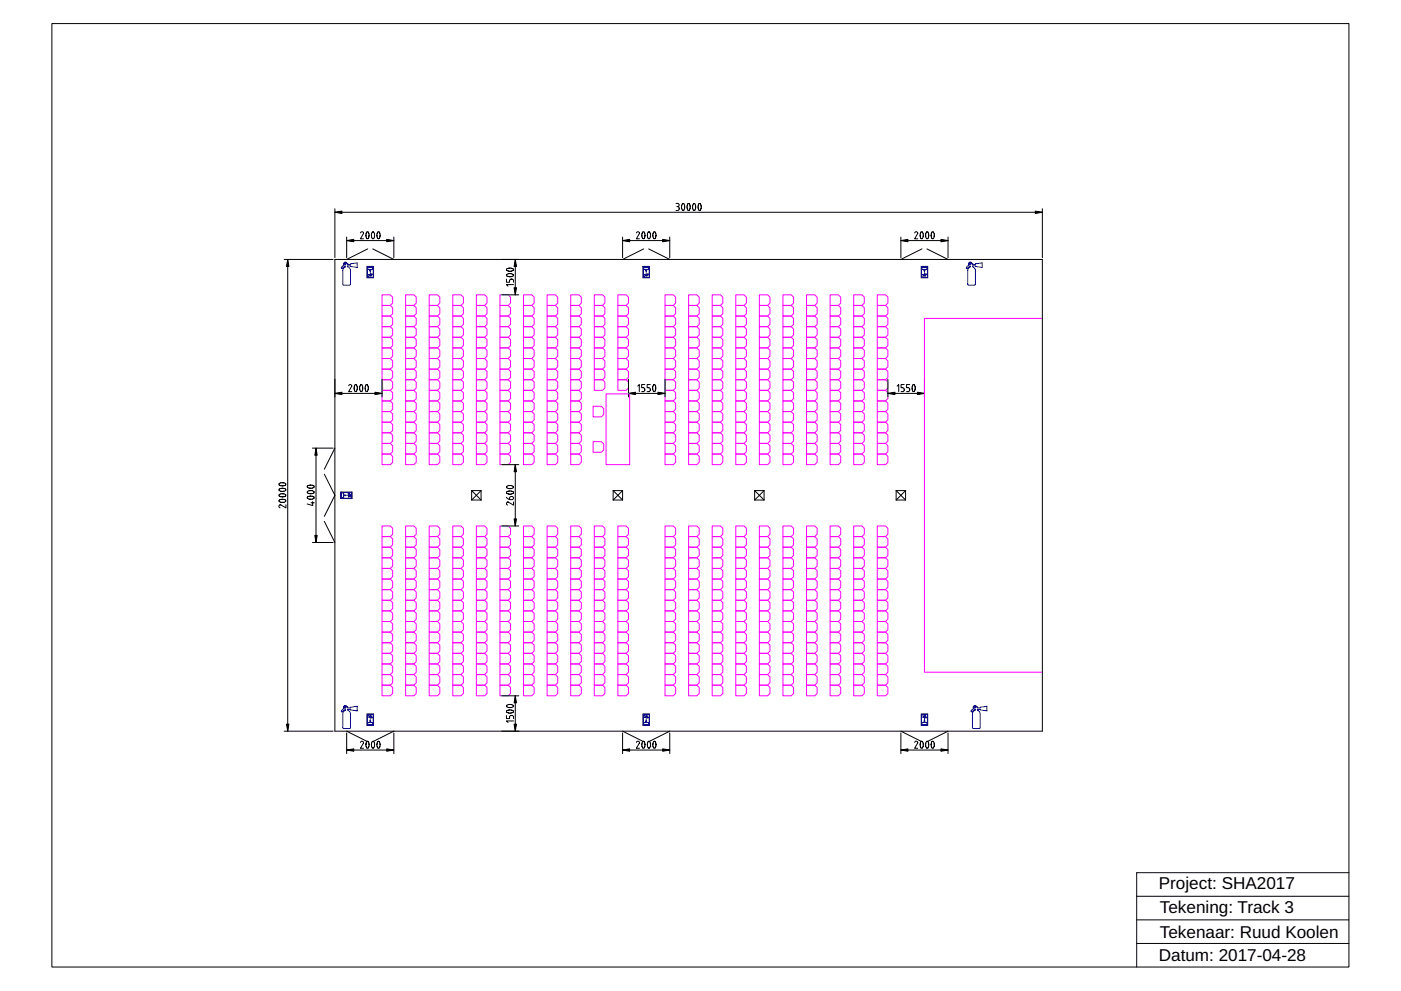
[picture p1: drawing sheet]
<svg xmlns="http://www.w3.org/2000/svg" width="594mm" height="420mm" viewBox="0 0 594 420" stroke-linecap="round" stroke-linejoin="round" font-family="sans-serif">
<defs><g id="words">
<g font-size="7.3">
<text x="491.4" y="376.9">Project: SHA2017</text>
<text x="491.8" y="386.9">Tekening: Track 3</text>
<text x="491.8" y="397.6">Tekenaar: Ruud Koolen</text>
<text x="491.4" y="407.5">Datum: 2017-04-28</text>
</g>
</g></defs>
<g fill="none" stroke="#f0f" stroke-width=".42">
<path d="M162 138.5h3.5l1 1v2.5l-1 1h-3.5zM162 125h3.5l1 1v2.5l-1 1h-3.5zM162 129.5h3.5l1 1v2.5l-1 1h-3.5zM162 134h3.5l1 1v2.5l-1 1h-3.5zM172 138.5h3.5l1 1v2.5l-1 1h-3.5zM172 125h3.5l1 1v2.5l-1 1h-3.5zM172 129.5h3.5l1 1v2.5l-1 1h-3.5zM172 134h3.5l1 1v2.5l-1 1h-3.5zM182 138.5h3.5l1 1v2.5l-1 1h-3.5zM182 134h3.5l1 1v2.5l-1 1h-3.5zM182 125h3.5l1 1v2.5l-1 1h-3.5zM182 129.5h3.5l1 1v2.5l-1 1h-3.5z"/>
<path d="M192 138.5h3.5l1 1v2.5l-1 1h-3.5zM192 134h3.5l1 1v2.5l-1 1h-3.5zM192 125h3.5l1 1v2.5l-1 1h-3.5zM192 129.5h3.5l1 1v2.5l-1 1h-3.5zM202 138.5h3.5l1 1v2.5l-1 1h-3.5zM202 134h3.5l1 1v2.5l-1 1h-3.5zM202 125h3.5l1 1v2.5l-1 1h-3.5zM202 129.5h3.5l1 1v2.5l-1 1h-3.5zM212 138.5h3.5l1 1v2.5l-1 1h-3.5zM212 134h3.5l1 1v2.5l-1 1h-3.5zM212 125h3.5l1 1v2.5l-1 1h-3.5zM212 129.5h3.5l1 1v2.5l-1 1h-3.5z"/>
<path d="M222 138.5h3.5l1 1v2.5l-1 1h-3.5zM222 134h3.5l1 1v2.5l-1 1h-3.5zM222 125h3.5l1 1v2.5l-1 1h-3.5zM222 129.5h3.5l1 1v2.5l-1 1h-3.5zM232 138.5h3.5l1 1v2.5l-1 1h-3.5zM232 134h3.5l1 1v2.5l-1 1h-3.5zM232 125h3.5l1 1v2.5l-1 1h-3.5zM232 129.5h3.5l1 1v2.5l-1 1h-3.5zM242 138.5h3.5l1 1v2.5l-1 1h-3.5zM242 134h3.5l1 1v2.5l-1 1h-3.5zM242 125h3.5l1 1v2.5l-1 1h-3.5zM242 129.5h3.5l1 1v2.5l-1 1h-3.5z"/>
<path d="M252 138.5h3.5l1 1v2.5l-1 1h-3.5zM252 134h3.5l1 1v2.5l-1 1h-3.5zM252 125h3.5l1 1v2.5l-1 1h-3.5zM252 129.5h3.5l1 1v2.5l-1 1h-3.5zM262 138.5h3.5l1 1v2.5l-1 1h-3.5zM262 134h3.5l1 1v2.5l-1 1h-3.5zM262 125h3.5l1 1v2.5l-1 1h-3.5zM262 129.5h3.5l1 1v2.5l-1 1h-3.5zM282 138.5h3.5l1 1v2.5l-1 1h-3.5zM282 134h3.5l1 1v2.5l-1 1h-3.5zM282 125h3.5l1 1v2.5l-1 1h-3.5zM282 129.5h3.5l1 1v2.5l-1 1h-3.5z"/>
<path d="M292 138.5h3.5l1 1v2.5l-1 1h-3.5zM292 125h3.5l1 1v2.5l-1 1h-3.5zM292 129.5h3.5l1 1v2.5l-1 1h-3.5zM292 134h3.5l1 1v2.5l-1 1h-3.5zM302 138.5h3.5l1 1v2.5l-1 1h-3.5zM302 125h3.5l1 1v2.5l-1 1h-3.5zM302 129.5h3.5l1 1v2.5l-1 1h-3.5zM302 134h3.5l1 1v2.5l-1 1h-3.5zM312 138.5h3.5l1 1v2.5l-1 1h-3.5zM312 125h3.5l1 1v2.5l-1 1h-3.5zM312 129.5h3.5l1 1v2.5l-1 1h-3.5zM312 134h3.5l1 1v2.5l-1 1h-3.5z"/>
<path d="M322 138.5h3.5l1 1v2.5l-1 1h-3.5zM322 125h3.5l1 1v2.5l-1 1h-3.5zM322 129.5h3.5l1 1v2.5l-1 1h-3.5zM322 134h3.5l1 1v2.5l-1 1h-3.5zM332 138.5h3.5l1 1v2.5l-1 1h-3.5zM332 125h3.5l1 1v2.5l-1 1h-3.5zM332 129.5h3.5l1 1v2.5l-1 1h-3.5zM332 134h3.5l1 1v2.5l-1 1h-3.5zM342 138.5h3.5l1 1v2.5l-1 1h-3.5zM342 125h3.5l1 1v2.5l-1 1h-3.5zM342 129.5h3.5l1 1v2.5l-1 1h-3.5zM342 134h3.5l1 1v2.5l-1 1h-3.5z"/>
<path d="M352 138.5h3.5l1 1v2.5l-1 1h-3.5zM352 125h3.5l1 1v2.5l-1 1h-3.5zM352 129.5h3.5l1 1v2.5l-1 1h-3.5zM352 134h3.5l1 1v2.5l-1 1h-3.5zM362 138.5h3.5l1 1v2.5l-1 1h-3.5zM362 125h3.5l1 1v2.5l-1 1h-3.5zM362 129.5h3.5l1 1v2.5l-1 1h-3.5zM362 134h3.5l1 1v2.5l-1 1h-3.5zM372 138.5h3.5l1 1v2.5l-1 1h-3.5zM372 125h3.5l1 1v2.5l-1 1h-3.5zM372 129.5h3.5l1 1v2.5l-1 1h-3.5zM372 134h3.5l1 1v2.5l-1 1h-3.5z"/>
<path d="M442 135h-50v150h50M162 156.5h3.5l1 1v2.5l-1 1h-3.5zM162 152h3.5l1 1v2.5l-1 1h-3.5zM162 147.5h3.5l1 1v2.5l-1 1h-3.5zM162 143h3.5l1 1v2.5l-1 1h-3.5zM172 156.5h3.5l1 1v2.5l-1 1h-3.5zM172 152h3.5l1 1v2.5l-1 1h-3.5zM172 147.5h3.5l1 1v2.5l-1 1h-3.5zM172 143h3.5l1 1v2.5l-1 1h-3.5zM182 156.5h3.5l1 1v2.5l-1 1h-3.5zM182 152h3.5l1 1v2.5l-1 1h-3.5zM182 147.5h3.5l1 1v2.5l-1 1h-3.5z"/>
<path d="M182 143h3.5l1 1v2.5l-1 1h-3.5zM192 156.5h3.5l1 1v2.5l-1 1h-3.5zM192 152h3.5l1 1v2.5l-1 1h-3.5zM192 147.5h3.5l1 1v2.5l-1 1h-3.5zM192 143h3.5l1 1v2.5l-1 1h-3.5zM202 156.5h3.5l1 1v2.5l-1 1h-3.5zM202 152h3.5l1 1v2.5l-1 1h-3.5zM202 147.5h3.5l1 1v2.5l-1 1h-3.5zM202 143h3.5l1 1v2.5l-1 1h-3.5zM212 156.5h3.5l1 1v2.5l-1 1h-3.5zM212 152h3.5l1 1v2.5l-1 1h-3.5zM212 147.5h3.5l1 1v2.5l-1 1h-3.5z"/>
<path d="M212 143h3.5l1 1v2.5l-1 1h-3.5zM222 156.5h3.5l1 1v2.5l-1 1h-3.5zM222 152h3.5l1 1v2.5l-1 1h-3.5zM222 147.5h3.5l1 1v2.5l-1 1h-3.5zM222 143h3.5l1 1v2.5l-1 1h-3.5zM232 156.5h3.5l1 1v2.5l-1 1h-3.5zM232 152h3.5l1 1v2.5l-1 1h-3.5zM232 147.5h3.5l1 1v2.5l-1 1h-3.5zM232 143h3.5l1 1v2.5l-1 1h-3.5zM242 156.5h3.5l1 1v2.5l-1 1h-3.5zM242 152h3.5l1 1v2.5l-1 1h-3.5zM242 147.5h3.5l1 1v2.5l-1 1h-3.5z"/>
<path d="M242 143h3.5l1 1v2.5l-1 1h-3.5zM252 156.5h3.5l1 1v2.5l-1 1h-3.5zM252 152h3.5l1 1v2.5l-1 1h-3.5zM252 147.5h3.5l1 1v2.5l-1 1h-3.5zM252 143h3.5l1 1v2.5l-1 1h-3.5zM262 156.5h3.5l1 1v2.5l-1 1h-3.5zM262 152h3.5l1 1v2.5l-1 1h-3.5zM262 147.5h3.5l1 1v2.5l-1 1h-3.5zM262 143h3.5l1 1v2.5l-1 1h-3.5zM282 156.5h3.5l1 1v2.5l-1 1h-3.5zM282 152h3.5l1 1v2.5l-1 1h-3.5zM282 147.5h3.5l1 1v2.5l-1 1h-3.5z"/>
<path d="M282 143h3.5l1 1v2.5l-1 1h-3.5zM292 156.5h3.5l1 1v2.5l-1 1h-3.5zM292 152h3.5l1 1v2.5l-1 1h-3.5zM292 147.5h3.5l1 1v2.5l-1 1h-3.5zM292 143h3.5l1 1v2.5l-1 1h-3.5zM302 156.5h3.5l1 1v2.5l-1 1h-3.5zM302 152h3.5l1 1v2.5l-1 1h-3.5zM302 147.5h3.5l1 1v2.5l-1 1h-3.5zM302 143h3.5l1 1v2.5l-1 1h-3.5zM312 156.5h3.5l1 1v2.5l-1 1h-3.5zM312 152h3.5l1 1v2.5l-1 1h-3.5zM312 147.5h3.5l1 1v2.5l-1 1h-3.5z"/>
<path d="M312 143h3.5l1 1v2.5l-1 1h-3.5zM322 156.5h3.5l1 1v2.5l-1 1h-3.5zM322 152h3.5l1 1v2.5l-1 1h-3.5zM322 147.5h3.5l1 1v2.5l-1 1h-3.5zM322 143h3.5l1 1v2.5l-1 1h-3.5zM332 156.5h3.5l1 1v2.5l-1 1h-3.5zM332 152h3.5l1 1v2.5l-1 1h-3.5zM332 147.5h3.5l1 1v2.5l-1 1h-3.5zM332 143h3.5l1 1v2.5l-1 1h-3.5zM342 156.5h3.5l1 1v2.5l-1 1h-3.5zM342 152h3.5l1 1v2.5l-1 1h-3.5zM342 147.5h3.5l1 1v2.5l-1 1h-3.5z"/>
<path d="M342 143h3.5l1 1v2.5l-1 1h-3.5zM352 156.5h3.5l1 1v2.5l-1 1h-3.5zM352 152h3.5l1 1v2.5l-1 1h-3.5zM352 147.5h3.5l1 1v2.5l-1 1h-3.5zM352 143h3.5l1 1v2.5l-1 1h-3.5zM362 156.5h3.5l1 1v2.5l-1 1h-3.5zM362 152h3.5l1 1v2.5l-1 1h-3.5zM362 147.5h3.5l1 1v2.5l-1 1h-3.5zM362 143h3.5l1 1v2.5l-1 1h-3.5zM372 156.5h3.5l1 1v2.5l-1 1h-3.5zM372 152h3.5l1 1v2.5l-1 1h-3.5zM372 147.5h3.5l1 1v2.5l-1 1h-3.5z"/>
<path d="M372 143h3.5l1 1v2.5l-1 1h-3.5zM162 179h3.5l1 1v2.5l-1 1h-3.5zM162 174.5h3.5l1 1v2.5l-1 1h-3.5zM162 170h3.5l1 1v2.5l-1 1h-3.5zM162 165.5h3.5l1 1v2.5l-1 1h-3.5zM162 161h3.5l1 1v2.5l-1 1h-3.5zM172 179h3.5l1 1v2.5l-1 1h-3.5zM172 174.5h3.5l1 1v2.5l-1 1h-3.5zM172 170h3.5l1 1v2.5l-1 1h-3.5zM172 165.5h3.5l1 1v2.5l-1 1h-3.5zM172 161h3.5l1 1v2.5l-1 1h-3.5zM182 179h3.5l1 1v2.5l-1 1h-3.5z"/>
<path d="M182 174.5h3.5l1 1v2.5l-1 1h-3.5zM182 170h3.5l1 1v2.5l-1 1h-3.5zM182 165.5h3.5l1 1v2.5l-1 1h-3.5zM182 161h3.5l1 1v2.5l-1 1h-3.5zM192 179h3.5l1 1v2.5l-1 1h-3.5zM192 174.5h3.5l1 1v2.5l-1 1h-3.5zM192 170h3.5l1 1v2.5l-1 1h-3.5zM192 165.5h3.5l1 1v2.5l-1 1h-3.5zM192 161h3.5l1 1v2.5l-1 1h-3.5zM202 179h3.5l1 1v2.5l-1 1h-3.5zM202 174.5h3.5l1 1v2.5l-1 1h-3.5zM202 170h3.5l1 1v2.5l-1 1h-3.5z"/>
<path d="M202 165.5h3.5l1 1v2.5l-1 1h-3.5zM202 161h3.5l1 1v2.5l-1 1h-3.5zM212 179h3.5l1 1v2.5l-1 1h-3.5zM212 174.5h3.5l1 1v2.5l-1 1h-3.5zM212 170h3.5l1 1v2.5l-1 1h-3.5zM212 165.5h3.5l1 1v2.5l-1 1h-3.5zM212 161h3.5l1 1v2.5l-1 1h-3.5zM222 179h3.5l1 1v2.5l-1 1h-3.5zM222 174.5h3.5l1 1v2.5l-1 1h-3.5zM222 170h3.5l1 1v2.5l-1 1h-3.5zM222 165.5h3.5l1 1v2.5l-1 1h-3.5zM222 161h3.5l1 1v2.5l-1 1h-3.5z"/>
<path d="M232 179h3.5l1 1v2.5l-1 1h-3.5zM232 174.5h3.5l1 1v2.5l-1 1h-3.5zM232 170h3.5l1 1v2.5l-1 1h-3.5zM232 165.5h3.5l1 1v2.5l-1 1h-3.5zM232 161h3.5l1 1v2.5l-1 1h-3.5zM242 179h3.5l1 1v2.5l-1 1h-3.5zM242 174.5h3.5l1 1v2.5l-1 1h-3.5zM242 170h3.5l1 1v2.5l-1 1h-3.5zM242 165.5h3.5l1 1v2.5l-1 1h-3.5zM242 161h3.5l1 1v2.5l-1 1h-3.5zM251.5 172.2h3.5l1 1v2.5l-1 1h-3.5zM252 161h3.5l1 1v2.5l-1 1h-3.5z"/>
<path d="M257 167h10v30h-10zM262 161h3.5l1 1v2.5l-1 1h-3.5zM282 179h3.5l1 1v2.5l-1 1h-3.5zM282 174.5h3.5l1 1v2.5l-1 1h-3.5zM282 170h3.5l1 1v2.5l-1 1h-3.5zM282 165.5h3.5l1 1v2.5l-1 1h-3.5zM282 161h3.5l1 1v2.5l-1 1h-3.5zM292 179h3.5l1 1v2.5l-1 1h-3.5zM292 174.5h3.5l1 1v2.5l-1 1h-3.5zM292 170h3.5l1 1v2.5l-1 1h-3.5zM292 165.5h3.5l1 1v2.5l-1 1h-3.5zM292 161h3.5l1 1v2.5l-1 1h-3.5z"/>
<path d="M302 179h3.5l1 1v2.5l-1 1h-3.5zM302 174.5h3.5l1 1v2.5l-1 1h-3.5zM302 170h3.5l1 1v2.5l-1 1h-3.5zM302 165.5h3.5l1 1v2.5l-1 1h-3.5zM302 161h3.5l1 1v2.5l-1 1h-3.5zM312 179h3.5l1 1v2.5l-1 1h-3.5zM312 174.5h3.5l1 1v2.5l-1 1h-3.5zM312 170h3.5l1 1v2.5l-1 1h-3.5zM312 165.5h3.5l1 1v2.5l-1 1h-3.5zM312 161h3.5l1 1v2.5l-1 1h-3.5zM322 179h3.5l1 1v2.5l-1 1h-3.5zM322 174.5h3.5l1 1v2.5l-1 1h-3.5z"/>
<path d="M322 170h3.5l1 1v2.5l-1 1h-3.5zM322 165.5h3.5l1 1v2.5l-1 1h-3.5zM322 161h3.5l1 1v2.5l-1 1h-3.5zM332 179h3.5l1 1v2.5l-1 1h-3.5zM332 174.5h3.5l1 1v2.5l-1 1h-3.5zM332 170h3.5l1 1v2.5l-1 1h-3.5zM332 165.5h3.5l1 1v2.5l-1 1h-3.5zM332 161h3.5l1 1v2.5l-1 1h-3.5zM342 179h3.5l1 1v2.5l-1 1h-3.5zM342 174.5h3.5l1 1v2.5l-1 1h-3.5zM342 170h3.5l1 1v2.5l-1 1h-3.5zM342 165.5h3.5l1 1v2.5l-1 1h-3.5z"/>
<path d="M342 161h3.5l1 1v2.5l-1 1h-3.5zM352 179h3.5l1 1v2.5l-1 1h-3.5zM352 174.5h3.5l1 1v2.5l-1 1h-3.5zM352 170h3.5l1 1v2.5l-1 1h-3.5zM352 165.5h3.5l1 1v2.5l-1 1h-3.5zM352 161h3.5l1 1v2.5l-1 1h-3.5zM362 179h3.5l1 1v2.5l-1 1h-3.5zM362 174.5h3.5l1 1v2.5l-1 1h-3.5zM362 170h3.5l1 1v2.5l-1 1h-3.5zM362 165.5h3.5l1 1v2.5l-1 1h-3.5zM362 161h3.5l1 1v2.5l-1 1h-3.5zM372 179h3.5l1 1v2.5l-1 1h-3.5z"/>
<path d="M372 174.5h3.5l1 1v2.5l-1 1h-3.5zM372 170h3.5l1 1v2.5l-1 1h-3.5zM372 165.5h3.5l1 1v2.5l-1 1h-3.5zM372 161h3.5l1 1v2.5l-1 1h-3.5zM162 192.5h3.5l1 1v2.5l-1 1h-3.5zM162 188h3.5l1 1v2.5l-1 1h-3.5zM162 183.5h3.5l1 1v2.5l-1 1h-3.5zM172 192.5h3.5l1 1v2.5l-1 1h-3.5zM172 188h3.5l1 1v2.5l-1 1h-3.5zM172 183.5h3.5l1 1v2.5l-1 1h-3.5zM182 192.5h3.5l1 1v2.5l-1 1h-3.5zM182 188h3.5l1 1v2.5l-1 1h-3.5z"/>
<path d="M182 183.5h3.5l1 1v2.5l-1 1h-3.5zM192 192.5h3.5l1 1v2.5l-1 1h-3.5zM192 188h3.5l1 1v2.5l-1 1h-3.5zM192 183.5h3.5l1 1v2.5l-1 1h-3.5zM202 192.5h3.5l1 1v2.5l-1 1h-3.5zM202 188h3.5l1 1v2.5l-1 1h-3.5zM202 183.5h3.5l1 1v2.5l-1 1h-3.5zM212 192.5h3.5l1 1v2.5l-1 1h-3.5zM212 188h3.5l1 1v2.5l-1 1h-3.5zM212 183.5h3.5l1 1v2.5l-1 1h-3.5zM222 192.5h3.5l1 1v2.5l-1 1h-3.5zM222 188h3.5l1 1v2.5l-1 1h-3.5z"/>
<path d="M222 183.5h3.5l1 1v2.5l-1 1h-3.5zM232 192.5h3.5l1 1v2.5l-1 1h-3.5zM232 188h3.5l1 1v2.5l-1 1h-3.5zM232 183.5h3.5l1 1v2.5l-1 1h-3.5zM242 192.5h3.5l1 1v2.5l-1 1h-3.5zM242 188h3.5l1 1v2.5l-1 1h-3.5zM242 183.5h3.5l1 1v2.5l-1 1h-3.5zM251.5 187.2h3.5l1 1v2.5l-1 1h-3.5zM282 192.5h3.5l1 1v2.5l-1 1h-3.5zM282 188h3.5l1 1v2.5l-1 1h-3.5zM282 183.5h3.5l1 1v2.5l-1 1h-3.5zM292 192.5h3.5l1 1v2.5l-1 1h-3.5z"/>
<path d="M292 188h3.5l1 1v2.5l-1 1h-3.5zM292 183.5h3.5l1 1v2.5l-1 1h-3.5zM302 192.5h3.5l1 1v2.5l-1 1h-3.5zM302 188h3.5l1 1v2.5l-1 1h-3.5zM302 183.5h3.5l1 1v2.5l-1 1h-3.5zM312 192.5h3.5l1 1v2.5l-1 1h-3.5zM312 188h3.5l1 1v2.5l-1 1h-3.5zM312 183.5h3.5l1 1v2.5l-1 1h-3.5zM322 192.5h3.5l1 1v2.5l-1 1h-3.5zM322 188h3.5l1 1v2.5l-1 1h-3.5zM322 183.5h3.5l1 1v2.5l-1 1h-3.5zM332 192.5h3.5l1 1v2.5l-1 1h-3.5z"/>
<path d="M332 188h3.5l1 1v2.5l-1 1h-3.5zM332 183.5h3.5l1 1v2.5l-1 1h-3.5zM342 192.5h3.5l1 1v2.5l-1 1h-3.5zM342 188h3.5l1 1v2.5l-1 1h-3.5zM342 183.5h3.5l1 1v2.5l-1 1h-3.5zM352 192.5h3.5l1 1v2.5l-1 1h-3.5zM352 188h3.5l1 1v2.5l-1 1h-3.5zM352 183.5h3.5l1 1v2.5l-1 1h-3.5zM362 192.5h3.5l1 1v2.5l-1 1h-3.5zM362 188h3.5l1 1v2.5l-1 1h-3.5zM362 183.5h3.5l1 1v2.5l-1 1h-3.5zM372 192.5h3.5l1 1v2.5l-1 1h-3.5z"/>
<path d="M372 188h3.5l1 1v2.5l-1 1h-3.5zM372 183.5h3.5l1 1v2.5l-1 1h-3.5zM162 236.5h3.5l1 1v2.5l-1 1h-3.5zM162 223h3.5l1 1v2.5l-1 1h-3.5zM162 227.5h3.5l1 1v2.5l-1 1h-3.5zM162 232h3.5l1 1v2.5l-1 1h-3.5zM172 236.5h3.5l1 1v2.5l-1 1h-3.5zM172 223h3.5l1 1v2.5l-1 1h-3.5zM172 227.5h3.5l1 1v2.5l-1 1h-3.5zM172 232h3.5l1 1v2.5l-1 1h-3.5zM182 236.5h3.5l1 1v2.5l-1 1h-3.5zM182 223h3.5l1 1v2.5l-1 1h-3.5z"/>
<path d="M182 227.5h3.5l1 1v2.5l-1 1h-3.5zM182 232h3.5l1 1v2.5l-1 1h-3.5zM192 236.5h3.5l1 1v2.5l-1 1h-3.5zM192 223h3.5l1 1v2.5l-1 1h-3.5zM192 227.5h3.5l1 1v2.5l-1 1h-3.5zM192 232h3.5l1 1v2.5l-1 1h-3.5zM202 236.5h3.5l1 1v2.5l-1 1h-3.5zM202 223h3.5l1 1v2.5l-1 1h-3.5zM202 227.5h3.5l1 1v2.5l-1 1h-3.5zM202 232h3.5l1 1v2.5l-1 1h-3.5zM212 236.5h3.5l1 1v2.5l-1 1h-3.5zM212 223h3.5l1 1v2.5l-1 1h-3.5z"/>
<path d="M212 227.5h3.5l1 1v2.5l-1 1h-3.5zM212 232h3.5l1 1v2.5l-1 1h-3.5zM222 236.5h3.5l1 1v2.5l-1 1h-3.5zM222 223h3.5l1 1v2.5l-1 1h-3.5zM222 227.5h3.5l1 1v2.5l-1 1h-3.5zM222 232h3.5l1 1v2.5l-1 1h-3.5zM232 236.5h3.5l1 1v2.5l-1 1h-3.5zM232 223h3.5l1 1v2.5l-1 1h-3.5zM232 227.5h3.5l1 1v2.5l-1 1h-3.5zM232 232h3.5l1 1v2.5l-1 1h-3.5zM242 236.5h3.5l1 1v2.5l-1 1h-3.5zM242 223h3.5l1 1v2.5l-1 1h-3.5z"/>
<path d="M242 227.5h3.5l1 1v2.5l-1 1h-3.5zM242 232h3.5l1 1v2.5l-1 1h-3.5zM252 236.5h3.5l1 1v2.5l-1 1h-3.5zM252 223h3.5l1 1v2.5l-1 1h-3.5zM252 227.5h3.5l1 1v2.5l-1 1h-3.5zM252 232h3.5l1 1v2.5l-1 1h-3.5zM262 236.5h3.5l1 1v2.5l-1 1h-3.5zM262 223h3.5l1 1v2.5l-1 1h-3.5zM262 227.5h3.5l1 1v2.5l-1 1h-3.5zM262 232h3.5l1 1v2.5l-1 1h-3.5zM282 236.5h3.5l1 1v2.5l-1 1h-3.5zM282 223h3.5l1 1v2.5l-1 1h-3.5z"/>
<path d="M282 227.5h3.5l1 1v2.5l-1 1h-3.5zM282 232h3.5l1 1v2.5l-1 1h-3.5zM292 236.5h3.5l1 1v2.5l-1 1h-3.5zM292 223h3.5l1 1v2.5l-1 1h-3.5zM292 227.5h3.5l1 1v2.5l-1 1h-3.5zM292 232h3.5l1 1v2.5l-1 1h-3.5zM302 236.5h3.5l1 1v2.5l-1 1h-3.5zM302 223h3.5l1 1v2.5l-1 1h-3.5zM302 227.5h3.5l1 1v2.5l-1 1h-3.5zM302 232h3.5l1 1v2.5l-1 1h-3.5zM312 236.5h3.5l1 1v2.5l-1 1h-3.5zM312 223h3.5l1 1v2.5l-1 1h-3.5z"/>
<path d="M312 227.5h3.5l1 1v2.5l-1 1h-3.5zM312 232h3.5l1 1v2.5l-1 1h-3.5zM322 236.5h3.5l1 1v2.5l-1 1h-3.5zM322 223h3.5l1 1v2.5l-1 1h-3.5zM322 227.5h3.5l1 1v2.5l-1 1h-3.5zM322 232h3.5l1 1v2.5l-1 1h-3.5zM332 236.5h3.5l1 1v2.5l-1 1h-3.5zM332 223h3.5l1 1v2.5l-1 1h-3.5zM332 227.5h3.5l1 1v2.5l-1 1h-3.5zM332 232h3.5l1 1v2.5l-1 1h-3.5zM342 236.5h3.5l1 1v2.5l-1 1h-3.5zM342 223h3.5l1 1v2.5l-1 1h-3.5z"/>
<path d="M342 227.5h3.5l1 1v2.5l-1 1h-3.5zM342 232h3.5l1 1v2.5l-1 1h-3.5zM352 236.5h3.5l1 1v2.5l-1 1h-3.5zM352 223h3.5l1 1v2.5l-1 1h-3.5zM352 227.5h3.5l1 1v2.5l-1 1h-3.5zM352 232h3.5l1 1v2.5l-1 1h-3.5zM362 236.5h3.5l1 1v2.5l-1 1h-3.5zM362 223h3.5l1 1v2.5l-1 1h-3.5zM362 227.5h3.5l1 1v2.5l-1 1h-3.5zM362 232h3.5l1 1v2.5l-1 1h-3.5zM372 236.5h3.5l1 1v2.5l-1 1h-3.5zM372 223h3.5l1 1v2.5l-1 1h-3.5z"/>
<path d="M372 227.5h3.5l1 1v2.5l-1 1h-3.5zM372 232h3.5l1 1v2.5l-1 1h-3.5zM162 259h3.5l1 1v2.5l-1 1h-3.5zM162 254.5h3.5l1 1v2.5l-1 1h-3.5zM162 250h3.5l1 1v2.5l-1 1h-3.5zM162 245.5h3.5l1 1v2.5l-1 1h-3.5zM162 241h3.5l1 1v2.5l-1 1h-3.5zM172 259h3.5l1 1v2.5l-1 1h-3.5zM172 254.5h3.5l1 1v2.5l-1 1h-3.5zM172 250h3.5l1 1v2.5l-1 1h-3.5zM172 245.5h3.5l1 1v2.5l-1 1h-3.5zM172 241h3.5l1 1v2.5l-1 1h-3.5z"/>
<path d="M182 259h3.5l1 1v2.5l-1 1h-3.5zM182 254.5h3.5l1 1v2.5l-1 1h-3.5zM182 250h3.5l1 1v2.5l-1 1h-3.5zM182 245.5h3.5l1 1v2.5l-1 1h-3.5zM182 241h3.5l1 1v2.5l-1 1h-3.5zM192 259h3.5l1 1v2.5l-1 1h-3.5zM192 254.5h3.5l1 1v2.5l-1 1h-3.5zM192 250h3.5l1 1v2.5l-1 1h-3.5zM192 245.5h3.5l1 1v2.5l-1 1h-3.5zM192 241h3.5l1 1v2.5l-1 1h-3.5zM202 259h3.5l1 1v2.5l-1 1h-3.5zM202 254.5h3.5l1 1v2.5l-1 1h-3.5z"/>
<path d="M202 250h3.5l1 1v2.5l-1 1h-3.5zM202 245.5h3.5l1 1v2.5l-1 1h-3.5zM202 241h3.5l1 1v2.5l-1 1h-3.5zM212 259h3.5l1 1v2.5l-1 1h-3.5zM212 254.5h3.5l1 1v2.5l-1 1h-3.5zM212 250h3.5l1 1v2.5l-1 1h-3.5zM212 245.5h3.5l1 1v2.5l-1 1h-3.5zM212 241h3.5l1 1v2.5l-1 1h-3.5zM222 259h3.5l1 1v2.5l-1 1h-3.5zM222 254.5h3.5l1 1v2.5l-1 1h-3.5zM222 250h3.5l1 1v2.5l-1 1h-3.5zM222 245.5h3.5l1 1v2.5l-1 1h-3.5z"/>
<path d="M222 241h3.5l1 1v2.5l-1 1h-3.5zM232 259h3.5l1 1v2.5l-1 1h-3.5zM232 254.5h3.5l1 1v2.5l-1 1h-3.5zM232 250h3.5l1 1v2.5l-1 1h-3.5zM232 245.5h3.5l1 1v2.5l-1 1h-3.5zM232 241h3.5l1 1v2.5l-1 1h-3.5zM242 259h3.5l1 1v2.5l-1 1h-3.5zM242 254.5h3.5l1 1v2.5l-1 1h-3.5zM242 250h3.5l1 1v2.5l-1 1h-3.5zM242 245.5h3.5l1 1v2.5l-1 1h-3.5zM242 241h3.5l1 1v2.5l-1 1h-3.5zM252 259h3.5l1 1v2.5l-1 1h-3.5z"/>
<path d="M252 254.5h3.5l1 1v2.5l-1 1h-3.5zM252 250h3.5l1 1v2.5l-1 1h-3.5zM252 245.5h3.5l1 1v2.5l-1 1h-3.5zM252 241h3.5l1 1v2.5l-1 1h-3.5zM262 259h3.5l1 1v2.5l-1 1h-3.5zM262 254.5h3.5l1 1v2.5l-1 1h-3.5zM262 250h3.5l1 1v2.5l-1 1h-3.5zM262 245.5h3.5l1 1v2.5l-1 1h-3.5zM262 241h3.5l1 1v2.5l-1 1h-3.5zM282 259h3.5l1 1v2.5l-1 1h-3.5zM282 254.5h3.5l1 1v2.5l-1 1h-3.5zM282 250h3.5l1 1v2.5l-1 1h-3.5z"/>
<path d="M282 245.5h3.5l1 1v2.5l-1 1h-3.5zM282 241h3.5l1 1v2.5l-1 1h-3.5zM292 259h3.5l1 1v2.5l-1 1h-3.5zM292 254.5h3.5l1 1v2.5l-1 1h-3.5zM292 250h3.5l1 1v2.5l-1 1h-3.5zM292 245.5h3.5l1 1v2.5l-1 1h-3.5zM292 241h3.5l1 1v2.5l-1 1h-3.5zM302 259h3.5l1 1v2.5l-1 1h-3.5zM302 254.5h3.5l1 1v2.5l-1 1h-3.5zM302 250h3.5l1 1v2.5l-1 1h-3.5zM302 245.5h3.5l1 1v2.5l-1 1h-3.5zM302 241h3.5l1 1v2.5l-1 1h-3.5z"/>
<path d="M312 259h3.5l1 1v2.5l-1 1h-3.5zM312 254.5h3.5l1 1v2.5l-1 1h-3.5zM312 250h3.5l1 1v2.5l-1 1h-3.5zM312 245.5h3.5l1 1v2.5l-1 1h-3.5zM312 241h3.5l1 1v2.5l-1 1h-3.5zM322 259h3.5l1 1v2.5l-1 1h-3.5zM322 254.5h3.5l1 1v2.5l-1 1h-3.5zM322 250h3.5l1 1v2.5l-1 1h-3.5zM322 245.5h3.5l1 1v2.5l-1 1h-3.5zM322 241h3.5l1 1v2.5l-1 1h-3.5zM332 259h3.5l1 1v2.5l-1 1h-3.5zM332 254.5h3.5l1 1v2.5l-1 1h-3.5z"/>
<path d="M332 250h3.5l1 1v2.5l-1 1h-3.5zM332 245.5h3.5l1 1v2.5l-1 1h-3.5zM332 241h3.5l1 1v2.5l-1 1h-3.5zM342 259h3.5l1 1v2.5l-1 1h-3.5zM342 254.5h3.5l1 1v2.5l-1 1h-3.5zM342 250h3.5l1 1v2.5l-1 1h-3.5zM342 245.5h3.5l1 1v2.5l-1 1h-3.5zM342 241h3.5l1 1v2.5l-1 1h-3.5zM352 259h3.5l1 1v2.5l-1 1h-3.5zM352 254.5h3.5l1 1v2.5l-1 1h-3.5zM352 250h3.5l1 1v2.5l-1 1h-3.5zM352 245.5h3.5l1 1v2.5l-1 1h-3.5z"/>
<path d="M352 241h3.5l1 1v2.5l-1 1h-3.5zM362 259h3.5l1 1v2.5l-1 1h-3.5zM362 254.5h3.5l1 1v2.5l-1 1h-3.5zM362 250h3.5l1 1v2.5l-1 1h-3.5zM362 245.5h3.5l1 1v2.5l-1 1h-3.5zM362 241h3.5l1 1v2.5l-1 1h-3.5zM372 259h3.5l1 1v2.5l-1 1h-3.5zM372 254.5h3.5l1 1v2.5l-1 1h-3.5zM372 250h3.5l1 1v2.5l-1 1h-3.5zM372 245.5h3.5l1 1v2.5l-1 1h-3.5zM372 241h3.5l1 1v2.5l-1 1h-3.5zM162 277h3.5l1 1v2.5l-1 1h-3.5z"/>
<path d="M162 272.5h3.5l1 1v2.5l-1 1h-3.5zM162 268h3.5l1 1v2.5l-1 1h-3.5zM162 263.5h3.5l1 1v2.5l-1 1h-3.5zM172 277h3.5l1 1v2.5l-1 1h-3.5zM172 272.5h3.5l1 1v2.5l-1 1h-3.5zM172 268h3.5l1 1v2.5l-1 1h-3.5zM172 263.5h3.5l1 1v2.5l-1 1h-3.5zM182 277h3.5l1 1v2.5l-1 1h-3.5zM182 272.5h3.5l1 1v2.5l-1 1h-3.5zM182 268h3.5l1 1v2.5l-1 1h-3.5zM182 263.5h3.5l1 1v2.5l-1 1h-3.5zM192 277h3.5l1 1v2.5l-1 1h-3.5z"/>
<path d="M192 272.5h3.5l1 1v2.5l-1 1h-3.5zM192 268h3.5l1 1v2.5l-1 1h-3.5zM192 263.5h3.5l1 1v2.5l-1 1h-3.5zM202 277h3.5l1 1v2.5l-1 1h-3.5zM202 272.5h3.5l1 1v2.5l-1 1h-3.5zM202 268h3.5l1 1v2.5l-1 1h-3.5zM202 263.5h3.5l1 1v2.5l-1 1h-3.5zM212 277h3.5l1 1v2.5l-1 1h-3.5zM212 272.5h3.5l1 1v2.5l-1 1h-3.5zM212 268h3.5l1 1v2.5l-1 1h-3.5zM212 263.5h3.5l1 1v2.5l-1 1h-3.5zM222 277h3.5l1 1v2.5l-1 1h-3.5z"/>
<path d="M222 272.5h3.5l1 1v2.5l-1 1h-3.5zM222 268h3.5l1 1v2.5l-1 1h-3.5zM222 263.5h3.5l1 1v2.5l-1 1h-3.5zM232 277h3.5l1 1v2.5l-1 1h-3.5zM232 272.5h3.5l1 1v2.5l-1 1h-3.5zM232 268h3.5l1 1v2.5l-1 1h-3.5zM232 263.5h3.5l1 1v2.5l-1 1h-3.5zM242 277h3.5l1 1v2.5l-1 1h-3.5zM242 272.5h3.5l1 1v2.5l-1 1h-3.5zM242 268h3.5l1 1v2.5l-1 1h-3.5zM242 263.5h3.5l1 1v2.5l-1 1h-3.5zM252 277h3.5l1 1v2.5l-1 1h-3.5z"/>
<path d="M252 272.5h3.5l1 1v2.5l-1 1h-3.5zM252 268h3.5l1 1v2.5l-1 1h-3.5zM252 263.5h3.5l1 1v2.5l-1 1h-3.5zM262 277h3.5l1 1v2.5l-1 1h-3.5zM262 272.5h3.5l1 1v2.5l-1 1h-3.5zM262 268h3.5l1 1v2.5l-1 1h-3.5zM262 263.5h3.5l1 1v2.5l-1 1h-3.5zM282 277h3.5l1 1v2.5l-1 1h-3.5zM282 272.5h3.5l1 1v2.5l-1 1h-3.5zM282 268h3.5l1 1v2.5l-1 1h-3.5zM282 263.5h3.5l1 1v2.5l-1 1h-3.5zM292 277h3.5l1 1v2.5l-1 1h-3.5z"/>
<path d="M292 272.5h3.5l1 1v2.5l-1 1h-3.5zM292 268h3.5l1 1v2.5l-1 1h-3.5zM292 263.5h3.5l1 1v2.5l-1 1h-3.5zM302 277h3.5l1 1v2.5l-1 1h-3.5zM302 272.5h3.5l1 1v2.5l-1 1h-3.5zM302 268h3.5l1 1v2.5l-1 1h-3.5zM302 263.5h3.5l1 1v2.5l-1 1h-3.5zM312 277h3.5l1 1v2.5l-1 1h-3.5zM312 272.5h3.5l1 1v2.5l-1 1h-3.5zM312 268h3.5l1 1v2.5l-1 1h-3.5zM312 263.5h3.5l1 1v2.5l-1 1h-3.5zM322 277h3.5l1 1v2.5l-1 1h-3.5z"/>
<path d="M322 272.5h3.5l1 1v2.5l-1 1h-3.5zM322 268h3.5l1 1v2.5l-1 1h-3.5zM322 263.5h3.5l1 1v2.5l-1 1h-3.5zM332 277h3.5l1 1v2.5l-1 1h-3.5zM332 272.5h3.5l1 1v2.5l-1 1h-3.5zM332 268h3.5l1 1v2.5l-1 1h-3.5zM332 263.5h3.5l1 1v2.5l-1 1h-3.5zM342 277h3.5l1 1v2.5l-1 1h-3.5zM342 272.5h3.5l1 1v2.5l-1 1h-3.5zM342 268h3.5l1 1v2.5l-1 1h-3.5zM342 263.5h3.5l1 1v2.5l-1 1h-3.5zM352 277h3.5l1 1v2.5l-1 1h-3.5z"/>
<path d="M352 272.5h3.5l1 1v2.5l-1 1h-3.5zM352 268h3.5l1 1v2.5l-1 1h-3.5zM352 263.5h3.5l1 1v2.5l-1 1h-3.5zM362 277h3.5l1 1v2.5l-1 1h-3.5zM362 272.5h3.5l1 1v2.5l-1 1h-3.5zM362 268h3.5l1 1v2.5l-1 1h-3.5zM362 263.5h3.5l1 1v2.5l-1 1h-3.5zM372 277h3.5l1 1v2.5l-1 1h-3.5zM372 272.5h3.5l1 1v2.5l-1 1h-3.5zM372 268h3.5l1 1v2.5l-1 1h-3.5zM372 263.5h3.5l1 1v2.5l-1 1h-3.5zM162 290.5h3.5l1 1v2.5l-1 1h-3.5z"/>
<path d="M162 286h3.5l1 1v2.5l-1 1h-3.5zM162 281.5h3.5l1 1v2.5l-1 1h-3.5zM172 290.5h3.5l1 1v2.5l-1 1h-3.5zM172 286h3.5l1 1v2.5l-1 1h-3.5zM172 281.5h3.5l1 1v2.5l-1 1h-3.5zM182 290.5h3.5l1 1v2.5l-1 1h-3.5zM182 286h3.5l1 1v2.5l-1 1h-3.5zM182 281.5h3.5l1 1v2.5l-1 1h-3.5zM192 290.5h3.5l1 1v2.5l-1 1h-3.5zM192 286h3.5l1 1v2.5l-1 1h-3.5zM192 281.5h3.5l1 1v2.5l-1 1h-3.5zM202 290.5h3.5l1 1v2.5l-1 1h-3.5z"/>
<path d="M202 286h3.5l1 1v2.5l-1 1h-3.5zM202 281.5h3.5l1 1v2.5l-1 1h-3.5zM212 290.5h3.5l1 1v2.5l-1 1h-3.5zM212 286h3.5l1 1v2.5l-1 1h-3.5zM212 281.5h3.5l1 1v2.5l-1 1h-3.5zM222 290.5h3.5l1 1v2.5l-1 1h-3.5zM222 286h3.5l1 1v2.5l-1 1h-3.5zM222 281.5h3.5l1 1v2.5l-1 1h-3.5zM232 290.5h3.5l1 1v2.5l-1 1h-3.5zM232 286h3.5l1 1v2.5l-1 1h-3.5zM232 281.5h3.5l1 1v2.5l-1 1h-3.5zM242 290.5h3.5l1 1v2.5l-1 1h-3.5z"/>
<path d="M242 286h3.5l1 1v2.5l-1 1h-3.5zM242 281.5h3.5l1 1v2.5l-1 1h-3.5zM252 290.5h3.5l1 1v2.5l-1 1h-3.5zM252 286h3.5l1 1v2.5l-1 1h-3.5zM252 281.5h3.5l1 1v2.5l-1 1h-3.5zM262 290.5h3.5l1 1v2.5l-1 1h-3.5zM262 286h3.5l1 1v2.5l-1 1h-3.5zM262 281.5h3.5l1 1v2.5l-1 1h-3.5zM282 290.5h3.5l1 1v2.5l-1 1h-3.5zM282 286h3.5l1 1v2.5l-1 1h-3.5zM282 281.5h3.5l1 1v2.5l-1 1h-3.5zM292 290.5h3.5l1 1v2.5l-1 1h-3.5z"/>
<path d="M292 286h3.5l1 1v2.5l-1 1h-3.5zM292 281.5h3.5l1 1v2.5l-1 1h-3.5zM302 290.5h3.5l1 1v2.5l-1 1h-3.5zM302 286h3.5l1 1v2.5l-1 1h-3.5zM302 281.5h3.5l1 1v2.5l-1 1h-3.5zM312 290.5h3.5l1 1v2.5l-1 1h-3.5zM312 286h3.5l1 1v2.5l-1 1h-3.5zM312 281.5h3.5l1 1v2.5l-1 1h-3.5zM322 290.5h3.5l1 1v2.5l-1 1h-3.5zM322 286h3.5l1 1v2.5l-1 1h-3.5zM322 281.5h3.5l1 1v2.5l-1 1h-3.5zM332 290.5h3.5l1 1v2.5l-1 1h-3.5z"/>
<path d="M332 286h3.5l1 1v2.5l-1 1h-3.5zM332 281.5h3.5l1 1v2.5l-1 1h-3.5zM342 290.5h3.5l1 1v2.5l-1 1h-3.5zM342 286h3.5l1 1v2.5l-1 1h-3.5zM342 281.5h3.5l1 1v2.5l-1 1h-3.5zM352 290.5h3.5l1 1v2.5l-1 1h-3.5zM352 286h3.5l1 1v2.5l-1 1h-3.5zM352 281.5h3.5l1 1v2.5l-1 1h-3.5zM362 290.5h3.5l1 1v2.5l-1 1h-3.5zM362 286h3.5l1 1v2.5l-1 1h-3.5zM362 281.5h3.5l1 1v2.5l-1 1h-3.5zM372 290.5h3.5l1 1v2.5l-1 1h-3.5z"/>
<path d="M372 286h3.5l1 1v2.5l-1 1h-3.5zM372 281.5h3.5l1 1v2.5l-1 1h-3.5z"/>
</g>
<g fill="none" stroke="#00f" stroke-width=".42">
<path d="M145.9 111.3a1.03 1.03 0 0 1 1.6 .8l4-.7v2l-4-.7v.4l.8 .6 .3 1v6l-2.9 .2-.3-.4v-5.8l.3-1 .8-.6v-.3l-1.4 1-.3-.1 1.1-1.3-.2-.5zM155.6 112.9h2.8v4.9h-2.8zM155.8 113.1h2.5v4.5h-2.5zM156 113.3h2v.9h-2zM156.1 116.4h.5l.2 .4M156.7 116.7l.5-.4 .3 .3-.6 .4zM156.8 116.9h-.5v.5M157 114.7v.8M157 114.4l.2 .4h-.4zM157 115.9v.4l.5 .2M157.5 116.5l-.3 .7M272.6 112.9h2.8v4.9h-2.8z"/>
<path d="M272.8 113.1h2.5v4.5h-2.5zM273 113.3h2v.9h-2zM273.1 116.4h.5l.2 .4M273.7 116.7l.5-.4 .3 .3-.6 .4zM273.8 116.9h-.5v.5M274 114.7v.8M274 114.4l.2 .4h-.4zM274 115.9v.4l.5 .2M274.5 116.5l-.3 .7M390.6 112.9h2.8v4.9h-2.8zM390.8 113.1h2.5v4.5h-2.5zM391 113.3h2v.9h-2z"/>
<path d="M391.1 116.4h.5l.2 .4M391.7 116.7l.5-.4 .3 .3-.6 .4zM391.8 116.9h-.5v.5M392 114.7v.8M392 114.4l.2 .4h-.4zM392 115.9v.4l.5 .2M392.5 116.5l-.3 .7M410.9 111.3a1.03 1.03 0 0 1 1.6 .8l4-.7v2l-4-.7v.4l.8 .6 .3 1v6l-2.9 .2-.3-.4v-5.8l.3-1 .8-.6v-.3l-1.4 1-.3-.1 1.1-1.3-.2-.5zM144.4 208.6h4.9v2.8h-4.9zM144.6 208.7h4.5v2.5h-4.5zM144.8 209h.9v2h-.9zM145.9 210l.4-.2v.4z"/>
<path d="M146.2 210h.8M147.8 209.8l.3-.3 .4 .6-.3 .2zM148.3 210.2l-.4 .2v.5M148.4 210.2v.5h.5M148.7 209.8l-.7-.3-.2 .5h-.4M145.9 299.3a1.03 1.03 0 0 1 1.6 .8l4-.7v2l-4-.7v.4l.8 .6 .3 1v6l-2.9 .2-.3-.4v-5.8l.3-1 .8-.6v-.3l-1.4 1-.3-.1 1.1-1.3-.2-.5zM412.9 299.3a1.03 1.03 0 0 1 1.6 .8l4-.7v2l-4-.7v.4l.8 .6 .3 1v6l-2.9 .2-.3-.4v-5.8l.3-1 .8-.6v-.3l-1.4 1-.3-.1 1.1-1.3-.2-.5zM155.6 302.7h2.8v4.9h-2.8zM155.8 302.9h2.5v4.5h-2.5zM156 306.3h2v.9h-2zM156.3 303.1v.5h.5M156.8 305.7h.4l-.2 .4z"/>
<path d="M156.8 303.7l-.2 .4h-.5M156.9 303.5l.6 .4-.3 .3-.5-.4zM157 305v.8M157.2 303.3l.3 .7-.5 .2v.4M272.6 302.7h2.8v4.9h-2.8zM272.8 302.9h2.5v4.5h-2.5zM273 306.3h2v.9h-2zM273.3 303.1v.5h.5M273.8 305.7h.4l-.2 .4zM273.8 303.7l-.2 .4h-.5M273.9 303.5l.6 .4-.3 .3-.5-.4zM274 305v.8"/>
<path d="M274.2 303.3l.3 .7-.5 .2v.4M390.6 302.7h2.8v4.9h-2.8zM390.8 302.9h2.5v4.5h-2.5zM391 306.3h2v.9h-2zM391.3 303.1v.5h.5M391.8 305.7h.4l-.2 .4zM391.8 303.7l-.2 .4h-.5M391.9 303.5l.6 .4-.3 .3-.5-.4zM392 305v.8M392.2 303.3l.3 .7-.5 .2v.4"/>
<circle cx="146.4" cy="111.8" r=".33"/>
<circle cx="157.7" cy="116.3" r=".23"/>
<circle cx="274.7" cy="116.3" r=".23"/>
<circle cx="392.7" cy="116.3" r=".23"/>
<circle cx="411.4" cy="111.8" r=".33"/>
<circle cx="147.8" cy="209.3" r=".23"/>
<circle cx="146.4" cy="299.8" r=".33"/>
<circle cx="413.4" cy="299.8" r=".33"/>
<circle cx="157.7" cy="304.2" r=".23"/>
<circle cx="274.7" cy="304.2" r=".23"/>
<circle cx="392.7" cy="304.2" r=".23"/>
</g>
<g fill="none" stroke="#000" stroke-width=".42">
<path d="M22 10h550v400h-550zM142 88.5v20.7M142 90h300M152.9 98.7a.65 .65 0 0 1 .7-.5 .65 .65 0 0 1 .5 .8l-1.3 2.2h1.4M155.5 98.4l.5-.1 .5 1-.1 1.4-.6 .5-.6-1zM157.9 98.4l.4-.1 .5 1-.1 1.4-.5 .5-.7-1zM160.2 98.4l.5-.1 .4 1-.1 1.4-.5 .5-.6-1zM269.9 98.7a.65 .65 0 0 1 .7-.5 .65 .65 0 0 1 .5 .8l-1.3 2.2h1.4M272.5 98.4l.5-.1 .5 1-.1 1.4-.6 .5-.6-1zM274.9 98.4l.4-.1 .5 1-.1 1.4-.5 .5-.7-1zM277.2 98.4l.5-.1 .4 1-.1 1.4-.5 .5-.6-1zM286.7 86.2h.6a.67 .67 0 0 1 .7 .7 .67 .67 0 0 1-.7 .7"/>
<path d="M287 87.6h.3M287.3 87.6a.85 .85 0 0 1 .7 .8 .85 .85 0 0 1-.7 .8h-.6M289.4 86.4l.4-.1 .5 1-.1 1.4-.5 .5-.7-1zM291.7 86.4l.5-.1 .4 1-.1 1.4-.5 .5-.6-1zM294 86.4l.5-.1 .5 1-.1 1.4-.6 .5-.6-1zM296.4 86.4l.4-.1 .5 1-.1 1.4-.5 .5-.7-1zM387.9 98.7a.65 .65 0 0 1 .7-.5 .65 .65 0 0 1 .5 .8l-1.3 2.2h1.4M390.5 98.4l.5-.1 .5 1-.1 1.4-.6 .5-.6-1zM392.9 98.4l.4-.1 .5 1-.1 1.4-.5 .5-.7-1zM395.2 98.4l.5-.1 .4 1-.1 1.4-.5 .5-.6-1zM442 88.5v20.7M120.5 110h20.7"/>
<path d="M122 110v200M142 110h300v200h-300zM147 102h20M147 100.5v8.7M155.9 105.5l-8.9 4.5M158.1 105.5l8.9 4.5M167 100.5v8.7M214.8 118.3v1.4h1.3v-.7a.85 .85 0 0 1 .8-.7 .85 .85 0 0 1 .8 .7v.7M214.9 116.4l1.8-.4 1 .7-.5 .5-1.4 .1-.9-.3zM214.9 114l1.8-.3 1 .6-.5 .6-1.4 .1-.9-.4zM218.5 110v15M264 100.5v8.7"/>
<path d="M264 102h20M272.9 105.5l-8.9 4.5M275.1 105.5l8.9 4.5M284 100.5v8.7M382 100.5v8.7M382 102h20M390.9 105.5l-8.9 4.5M393.1 105.5l8.9 4.5M402 100.5v8.7M212.7 125h7.3M217.7 120.7h-2.9l.6 .6M142 166.8h20"/>
<path d="M147.9 163.5a.65 .65 0 0 1 .7-.5 .65 .65 0 0 1 .5 .8l-1.3 2.2h1.4M150.5 163.2l.5-.1 .5 1-.1 1.3-.6 .6-.6-1zM152.9 163.2l.4-.1 .5 1-.1 1.3-.5 .6-.7-1zM155.2 163.2l.5-.1 .4 1-.1 1.3-.5 .6-.6-1zM162 160.7v7.6M266.5 166.8h15.5M266.5 160.7v7.6M270.4 163.7l.7-.7v3M273.4 163h-1.3v1.4h.6a.85 .85 0 0 1 .7 .8 .85 .85 0 0 1-.7 .8h-.6M275.8 163h-1.4v1.4h.7a.85 .85 0 0 1 .7 .8 .85 .85 0 0 1-.7 .8h-.7M277.1 163.2l.5-.1 .5 1-.1 1.3-.6 .6-.6-1zM282 160.7v7.6"/>
<path d="M376.5 160.7v7.6M376.5 166.8h15.5M380.4 163.7l.7-.7v3M383.4 163h-1.3v1.4h.7a.85 .85 0 0 1 .6 .8 .85 .85 0 0 1-.6 .8h-.7M385.8 163h-1.4v1.4h.7a.85 .85 0 0 1 .7 .8 .85 .85 0 0 1-.7 .8h-.7M387.1 163.2l.5-.1 .5 1-.1 1.3-.6 .6-.6-1zM392 160.7v7.6M132.5 190h8.7M134 190v40M142 190l-4.5 8.9M212.7 197h7.3M218.5 197v26"/>
<path d="M118.4 212l1.8-.3 1 .6-.5 .6-1.4 .1-.9-.4zM118.4 209.7l1.8-.3 1 .6-.5 .5-1.4 .1-.9-.3zM118.4 207.4l1.8-.4 1 .7-.5 .5-1.4 .1-.9-.3zM118.4 205l1.8-.3 1 .6-.5 .6-1.4 .1-.9-.4zM121.2 214v1.3l-2.2-1.3a.66 .66 0 0 0-.7 .6 .66 .66 0 0 0 .4 .7M130.4 210.7l1.8-.3 1 .6-.5 .5-1.4 .1-.9-.3zM130.4 208.4l1.8-.4 1 .7-.5 .5-1.4 .1-.9-.3zM130.4 206l1.8-.3 1 .6-.5 .6-1.4 .1-.9-.4zM131.9 213.2h1.3M132.6 212.7v1.6l-2.4-.6M137.5 201.1l4.5 8.9-4.5 8.9M200 208v4"/>
<path d="M200 208h4M200 212h4M200 208l4 4M204 208v4M204 208l-4 4M214.8 210.8a2 2 0 0 0 2.9 .6 .82 .82 0 0 0-.7-.9 .82 .82 0 0 0-.9 .7v.6M214.9 208.5l1.8-.3 1.1 .6-.6 .6-1.4 .1-.9-.4zM214.9 206.2l1.8-.3 1.1 .6-.6 .5-1.4 .1-.9-.3zM217.8 212.8v1.4l-2.3-1.4a.66 .66 0 0 0-.7 .6 .66 .66 0 0 0 .4 .7M260 208v4M260 208h4M260 212h4"/>
<path d="M260 208l4 4M264 208v4M264 208l-4 4M320 208v4M320 208h4M320 212h4M320 208l4 4M324 208v4M324 208l-4 4M380 208v4M380 208h4M380 212h4"/>
<path d="M380 208l4 4M384 208v4M384 208l-4 4M132.5 230h8.7M137.5 221.1l4.5 8.9M212.7 223h7.3M212.7 295h7.3M214.9 299l1.8-.3 1 .6-.5 .6-1.4 .1-.9-.4zM218.5 295v15M120.5 310h20.7M147 310l8.9 4.5M147 310.7v8.8"/>
<path d="M147 318h20M152.9 314.7a.65 .65 0 0 1 .7-.5 .65 .65 0 0 1 .5 .8l-1.3 2.2h1.4M155.2 315.7v.7a.61 .61 0 0 0 .3 .6 .61 .61 0 0 0 .6 .1l.4-.9a1.65 1.65 0 0 0-.8-1.9l-.5 1.5M157.5 315.7l.1 .7a.63 .63 0 0 0 .6 .8 .63 .63 0 0 0 .6-.8v-.2a1.65 1.65 0 0 0-.8-1.9l-.5 1.5M159.8 315.7l.1 .7a.61 .61 0 0 0 .2 .6 .61 .61 0 0 0 .7 .1l.3-.9a1.65 1.65 0 0 0-.8-1.9l-.5 1.5M167 310l-8.9 4.5M167 310.7v8.8M214.8 303.3v1.4h1.3v-.7a.85 .85 0 0 1 .8-.7 .85 .85 0 0 1 .8 .7v.7M214.9 301.4l1.8-.4 1 .7-.5 .5-1.4 .1-.9-.3zM217.7 305.7h-2.9l.6 .6M264 310.7v8.8M264 310l8.9 4.5"/>
<path d="M264 318h20M269.9 314.7a.65 .65 0 0 1 .7-.5 .65 .65 0 0 1 .5 .8l-1.3 2.2h1.4M272.2 315.7v.7a.63 .63 0 0 0 .6 .8 .63 .63 0 0 0 .6-.8l.1-.2a1.65 1.65 0 0 0-.8-1.9l-.5 1.5M274.5 315.7l.1 .7a.61 .61 0 0 0 .2 .6 .61 .61 0 0 0 .7 .1l.3-.9a1.65 1.65 0 0 0-.8-1.9l-.5 1.5M276.8 315.7l.1 .7a.61 .61 0 0 0 .2 .6 .61 .61 0 0 0 .7 .1l.3-.9a1.65 1.65 0 0 0-.8-1.9l-.5 1.5M284 310l-8.9 4.5M284 310.7v8.8M382 310l8.9 4.5M382 310.7v8.8M382 318h20M387.9 314.7a.65 .65 0 0 1 .7-.5 .65 .65 0 0 1 .5 .8l-1.3 2.2h1.4M390.2 315.7v.7a.63 .63 0 0 0 .6 .8 .63 .63 0 0 0 .6-.8l.1-.2a1.65 1.65 0 0 0-.8-1.9l-.5 1.5"/>
<path d="M392.5 315.7l.1 .7a.63 .63 0 0 0 .6 .8 .63 .63 0 0 0 .6-.8v-.2a1.65 1.65 0 0 0-.8-1.9l-.5 1.5M394.8 315.7l.1 .7a.63 .63 0 0 0 .6 .8 .63 .63 0 0 0 .6-.8v-.2a1.65 1.65 0 0 0-.8-1.9l-.5 1.5M402 310l-8.9 4.5M402 310.7v8.8M482 380h90M572 370h-90v40M482 390h90M482 400h90"/>
</g>
<g fill="#000">
<path d="M142 90l3-.5v1zM439 89.5l3 .5-3 .5zM122 110l.5 3h-1zM147 102l3-.5v1zM164 101.5l3 .5-3 .5zM218.5 110l.5 3h-1zM264 102l3-.5v1zM281 101.5l3 .5-3 .5zM382 102l3-.5v1zM399 101.5l3 .5-3 .5zM218 122h1l-.5 3zM142 166.8l3-.5v1z"/>
<path d="M159 166.3l3 .5-3 .5zM266.5 166.8l3-.5v1zM279 166.3l3 .5-3 .5zM376.5 166.8l3-.5v1zM389 166.3l3 .5-3 .5zM134 190l.5 3h-1zM218.5 197l.5 3h-1zM133.5 227h1l-.5 3zM218 220h1l-.5 3zM218.5 295l.5 3h-1zM121.5 307h1l-.5 3zM147 318l3-.5v1z"/>
<path d="M164 317.5l3 .5-3 .5zM218 307h1l-.5 3zM264 318l3-.5v1zM281 317.5l3 .5-3 .5zM382 318l3-.5v1zM399 317.5l3 .5-3 .5z"/>
</g>
<g fill="#000" stroke="#000" stroke-width=".42">
<path d="M142 90l3-.5v1zM439 89.5l3 .5-3 .5zM122 110l.5 3h-1zM147 102l3-.5v1zM164 101.5l3 .5-3 .5zM218.5 110l.5 3h-1zM264 102l3-.5v1zM281 101.5l3 .5-3 .5zM382 102l3-.5v1zM399 101.5l3 .5-3 .5zM218 122h1l-.5 3zM142 166.8l3-.5v1z"/>
<path d="M159 166.3l3 .5-3 .5zM266.5 166.8l3-.5v1zM279 166.3l3 .5-3 .5zM376.5 166.8l3-.5v1zM389 166.3l3 .5-3 .5zM134 190l.5 3h-1zM218.5 197l.5 3h-1zM133.5 227h1l-.5 3zM218 220h1l-.5 3zM218.5 295l.5 3h-1zM121.5 307h1l-.5 3zM147 318l3-.5v1z"/>
<path d="M164 317.5l3 .5-3 .5zM218 307h1l-.5 3zM264 318l3-.5v1zM281 317.5l3 .5-3 .5zM382 318l3-.5v1zM399 317.5l3 .5-3 .5z"/>
</g>
<use href="#words"/>
</svg>
